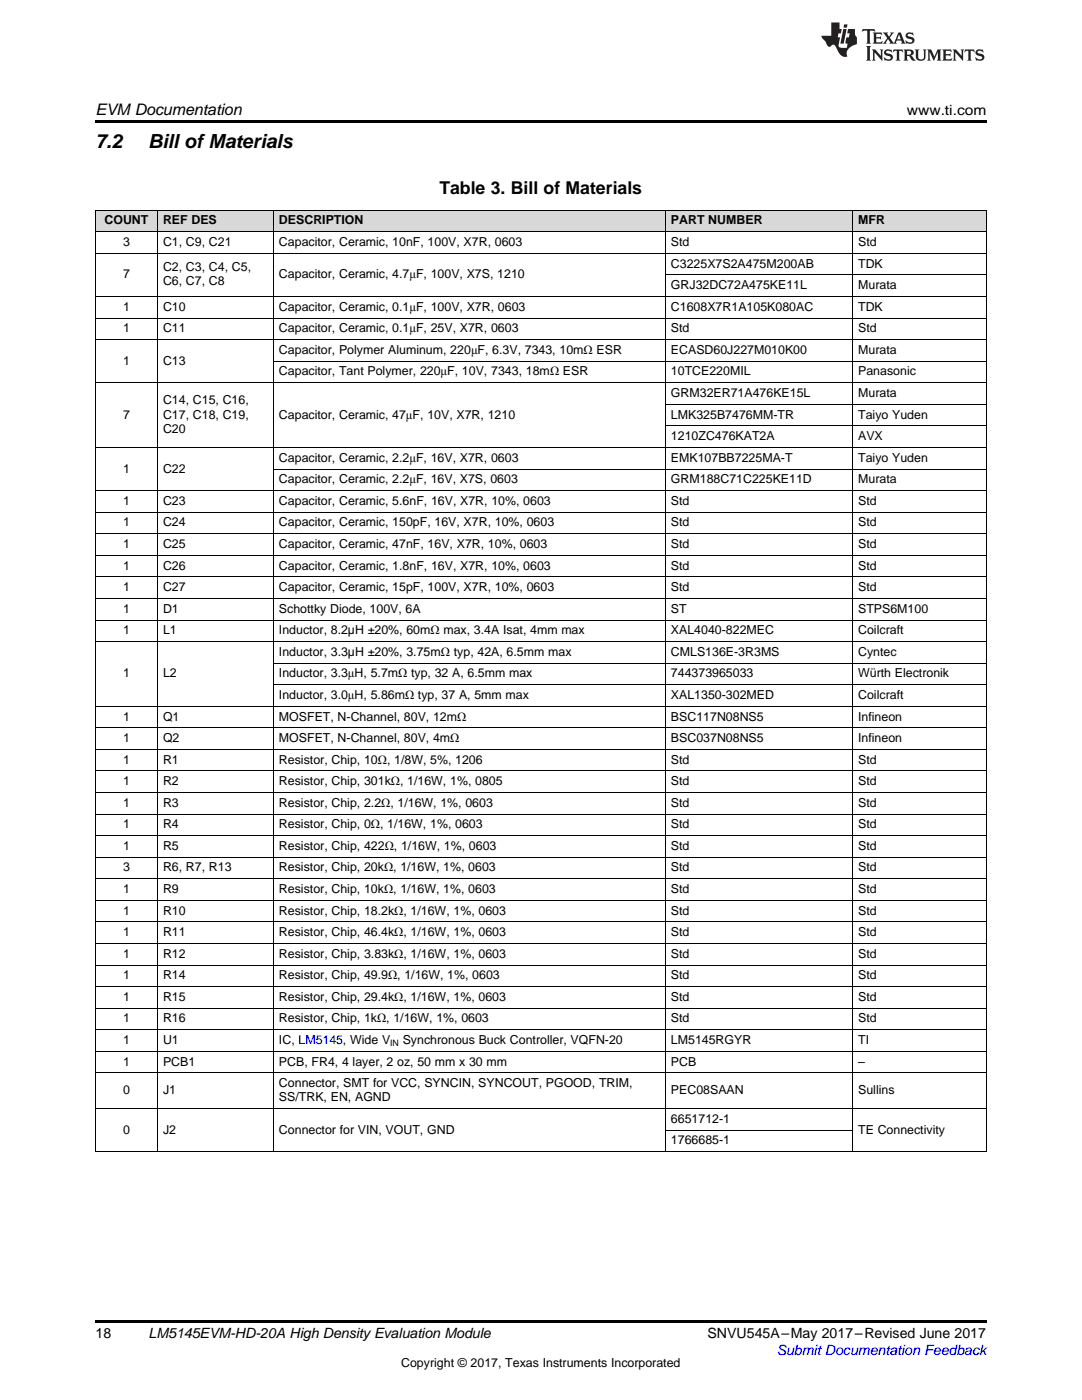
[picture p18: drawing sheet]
<svg xmlns="http://www.w3.org/2000/svg" width="216mm" height="279mm" viewBox="0 0 216 279" stroke-linecap="round" stroke-linejoin="round" font-family="sans-serif">
<defs><g id="words">
<g font-size="3.9">
<text x="19" y="29.6">7.2</text>
<text x="29.6" y="29.6">Bill ofMaterials</text>
</g>
<text font-size="3.5" x="87.7" y="38.7">Table 3. Bill of Materials</text>
<text font-size="3.2" x="19" y="23">EVM Documentation</text>
<g font-size="2.8">
<text x="181" y="23">www.ti.com</text>
<text x="19" y="267">18</text>
<text x="29.6" y="267.1">LM5145EVM-HD-20A High Density Evaluation Module</text>
<text x="141.2" y="267.1">SNVU545A–May 2017–Revised June 2017</text>
</g>
<text font-size="2.8" fill="#00f" x="155" y="270.4">Submit Documentation Feedback</text>
<g font-size="2.5">
<text x="20.8" y="44.8">COUNT</text>
<text x="32.5" y="44.8">REF DES</text>
<text x="55.7" y="44.8">DESCRIPTION</text>
<text x="133.9" y="44.8">PART NUMBER</text>
<text x="171.2" y="44.8">MFR</text>
<text x="24.6" y="49.1">3</text>
<text x="32.5" y="49.1">C1, C9, C21</text>
<text x="55.7" y="49.1">Capacitor, Ceramic, 10nF, 100V, X7R, 0603</text>
<text x="133.9" y="49.1">Std</text>
<text x="133.9" y="53.4">C3225X7S2A475M200AB</text>
<text x="171.2" y="49.1">Std</text>
<text x="171.2" y="53.4">TDK</text>
<text x="24.6" y="55.6">7</text>
<text x="32.5" y="54.2">C2, C3, C4, C5,</text>
<text x="32.5" y="57">C6, C7, C8</text>
<text x="55.7" y="55.6">Capacitor, Ceramic, 4.7μF, 100V, X7S, 1210</text>
<text x="133.9" y="57.7">GRJ32DC72A475KE11L</text>
<text x="171.2" y="57.7">Murata</text>
<text x="24.6" y="62">1</text>
<text x="32.5" y="62">C10</text>
<text x="55.7" y="62">Capacitor, Ceramic, 0.1μF, 100V, X7R, 0603</text>
<text x="133.9" y="62">C1608X7R1A105K080AC</text>
<text x="171.2" y="62">TDK</text>
<text x="24.6" y="66.3">1</text>
<text x="32.5" y="66.3">C11</text>
<text x="55.7" y="66.3">Capacitor, Ceramic, 0.1μF, 25V, X7R, 0603</text>
<text x="55.7" y="70.6">Capacitor, Polymer Aluminum, 220μF, 6.3V, 7343, 10mΩ ESR</text>
<text x="133.9" y="66.3">Std</text>
<text x="133.9" y="70.6">ECASD60J227M010K00</text>
<text x="171.2" y="66.3">Std</text>
<text x="171.2" y="70.6">Murata</text>
<text x="24.6" y="72.8">1</text>
<text x="32.5" y="72.8">C13</text>
<text x="55.7" y="74.9">Capacitor, Tant Polymer, 220μF, 10V, 7343, 18mΩ ESR</text>
<text x="133.9" y="74.9">10TCE220MIL</text>
<text x="171.2" y="74.9">Panasonic</text>
<text x="24.6" y="83.5">7</text>
<text x="32.5" y="80.7">C14, C15, C16,</text>
<text x="32.5" y="83.5">C17, C18, C19,</text>
<text x="55.7" y="83.5">Capacitor, Ceramic, 47μF, 10V, X7R, 1210</text>
<text x="133.9" y="79.2">GRM32ER71A476KE15L</text>
<text x="133.9" y="83.5">LMK325B7476MM-TR</text>
<text x="171.2" y="79.2">Murata</text>
<text x="171.2" y="83.5">Taiyo Yuden</text>
<text x="32.5" y="86.4">C20</text>
<text x="133.9" y="87.8">1210ZC476KAT2A</text>
<text x="171.2" y="87.8">AVX</text>
<text x="24.6" y="94.3">1</text>
<text x="32.5" y="94.3">C22</text>
<text x="55.7" y="92.1">Capacitor, Ceramic, 2.2μF, 16V, X7R, 0603</text>
<text x="133.9" y="92.1">EMK107BB7225MA-T</text>
<text x="171.2" y="92.1">Taiyo Yuden</text>
<text x="24.6" y="100.8">1</text>
<text x="32.5" y="100.8">C23</text>
<text x="55.7" y="96.4">Capacitor, Ceramic, 2.2μF, 16V, X7S, 0603</text>
<text x="55.7" y="100.8">Capacitor, Ceramic, 5.6nF, 16V, X7R, 10%, 0603</text>
<text x="133.9" y="96.4">GRM188C71C225KE11D</text>
<text x="133.9" y="100.8">Std</text>
<text x="171.2" y="96.4">Murata</text>
<text x="171.2" y="100.8">Std</text>
<text x="24.6" y="105.1">1</text>
<text x="32.5" y="105.1">C24</text>
<text x="55.7" y="105.1">Capacitor, Ceramic, 150pF, 16V, X7R, 10%, 0603</text>
<text x="133.9" y="105.1">Std</text>
<text x="171.2" y="105.1">Std</text>
<text x="24.6" y="109.4">1</text>
<text x="24.6" y="113.7">1</text>
<text x="32.5" y="109.4">C25</text>
<text x="32.5" y="113.7">C26</text>
<text x="55.7" y="109.4">Capacitor, Ceramic, 47nF, 16V, X7R, 10%, 0603</text>
<text x="55.7" y="113.7">Capacitor, Ceramic, 1.8nF, 16V, X7R, 10%, 0603</text>
<text x="133.9" y="109.4">Std</text>
<text x="133.9" y="113.7">Std</text>
<text x="171.2" y="109.4">Std</text>
<text x="171.2" y="113.7">Std</text>
<text x="24.6" y="118">1</text>
<text x="32.5" y="118">C27</text>
<text x="55.7" y="118">Capacitor, Ceramic, 15pF, 100V, X7R, 10%, 0603</text>
<text x="133.9" y="118">Std</text>
<text x="171.2" y="118">Std</text>
<text x="24.6" y="122.3">1</text>
<text x="32.5" y="122.3">D1</text>
<text x="55.7" y="122.3">Schottky Diode, 100V, 6A</text>
<text x="133.9" y="122.3">ST</text>
<text x="171.2" y="122.3">STPS6M100</text>
<text x="24.6" y="126.6">1</text>
<text x="32.5" y="126.6">L1</text>
<text x="55.7" y="126.6">Inductor, 8.2µH ±20%, 60mΩ max, 3.4A Isat, 4mm max</text>
<text x="55.7" y="130.9">Inductor, 3.3µH ±20%, 3.75mΩ typ, 42A, 6.5mm max</text>
<text x="133.9" y="126.6">XAL4040-822MEC</text>
<text x="133.9" y="130.9">CMLS136E-3R3MS</text>
<text x="171.2" y="126.6">Coilcraft</text>
<text x="171.2" y="130.9">Cyntec</text>
<text x="24.6" y="135.2">1</text>
<text x="32.5" y="135.2">L2</text>
<text x="55.7" y="135.2">Inductor, 3.3μH, 5.7mΩ typ, 32 A, 6.5mm max</text>
<text x="133.9" y="135.2">744373965033</text>
<text x="171.2" y="135.2">Würth Electronik</text>
<text x="24.6" y="143.8">1</text>
<text x="32.5" y="143.8">Q1</text>
<text x="55.7" y="139.5">Inductor, 3.0μH, 5.86mΩ typ, 37 A, 5mm max</text>
<text x="55.7" y="143.8">MOSFET, N-Channel, 80V, 12mΩ</text>
<text x="133.9" y="139.5">XAL1350-302MED</text>
<text x="133.9" y="143.8">BSC117N08NS5</text>
<text x="171.2" y="139.5">Coilcraft</text>
<text x="171.2" y="143.8">Infineon</text>
<text x="24.6" y="148.1">1</text>
<text x="32.5" y="148.1">Q2</text>
<text x="55.7" y="148.1">MOSFET, N-Channel, 80V, 4mΩ</text>
<text x="133.9" y="148.1">BSC037N08NS5</text>
<text x="171.2" y="148.1">Infineon</text>
<text x="24.6" y="152.4">1</text>
<text x="32.5" y="152.4">R1</text>
<text x="55.7" y="152.4">Resistor, Chip, 10Ω, 1/8W, 5%, 1206</text>
<text x="133.9" y="152.4">Std</text>
<text x="171.2" y="152.4">Std</text>
<text x="24.6" y="156.7">1</text>
<text x="24.6" y="161">1</text>
<text x="32.5" y="156.7">R2</text>
<text x="32.5" y="161">R3</text>
<text x="55.7" y="156.7">Resistor, Chip, 301kΩ, 1/16W, 1%, 0805</text>
<text x="55.7" y="161">Resistor, Chip, 2.2Ω, 1/16W, 1%, 0603</text>
<text x="133.9" y="156.7">Std</text>
<text x="133.9" y="161">Std</text>
<text x="171.2" y="156.7">Std</text>
<text x="171.2" y="161">Std</text>
<text x="24.6" y="165.3">1</text>
<text x="32.5" y="165.3">R4</text>
<text x="55.7" y="165.3">Resistor, Chip, 0Ω, 1/16W, 1%, 0603</text>
<text x="133.9" y="165.3">Std</text>
<text x="171.2" y="165.3">Std</text>
<text x="24.6" y="169.6">1</text>
<text x="24.6" y="173.9">3</text>
<text x="32.5" y="169.6">R5</text>
<text x="32.5" y="173.9">R6, R7, R13</text>
<text x="55.7" y="169.6">Resistor, Chip, 422Ω, 1/16W, 1%, 0603</text>
<text x="55.7" y="173.9">Resistor, Chip, 20kΩ, 1/16W, 1%, 0603</text>
<text x="133.9" y="169.6">Std</text>
<text x="133.9" y="173.9">Std</text>
<text x="171.2" y="169.6">Std</text>
<text x="171.2" y="173.9">Std</text>
<text x="24.6" y="178.2">1</text>
<text x="32.5" y="178.2">R9</text>
<text x="55.7" y="178.2">Resistor, Chip, 10kΩ, 1/16W, 1%, 0603</text>
<text x="133.9" y="178.2">Std</text>
<text x="171.2" y="178.2">Std</text>
<text x="24.6" y="182.5">1</text>
<text x="32.5" y="182.5">R10</text>
<text x="55.7" y="182.5">Resistor, Chip, 18.2kΩ, 1/16W, 1%, 0603</text>
<text x="133.9" y="182.5">Std</text>
<text x="171.2" y="182.5">Std</text>
<text x="24.6" y="186.8">1</text>
<text x="24.6" y="191.1">1</text>
<text x="32.5" y="186.8">R11</text>
<text x="32.5" y="191.1">R12</text>
<text x="55.7" y="186.8">Resistor, Chip, 46.4kΩ, 1/16W, 1%, 0603</text>
<text x="55.7" y="191.1">Resistor, Chip, 3.83kΩ, 1/16W, 1%, 0603</text>
<text x="133.9" y="186.8">Std</text>
<text x="133.9" y="191.1">Std</text>
<text x="171.2" y="186.8">Std</text>
<text x="171.2" y="191.1">Std</text>
<text x="24.6" y="195.4">1</text>
<text x="32.5" y="195.4">R14</text>
<text x="55.7" y="195.4">Resistor, Chip, 49.9Ω, 1/16W, 1%, 0603</text>
<text x="133.9" y="195.4">Std</text>
<text x="171.2" y="195.4">Std</text>
<text x="24.6" y="199.7">1</text>
<text x="32.5" y="199.7">R15</text>
<text x="55.7" y="199.7">Resistor, Chip, 29.4kΩ, 1/16W, 1%, 0603</text>
<text x="133.9" y="199.7">Std</text>
<text x="171.2" y="199.7">Std</text>
<text x="24.6" y="204">1</text>
<text x="24.6" y="208.4">1</text>
<text x="32.5" y="204">R16</text>
<text x="32.5" y="208.4">U1</text>
<text x="55.7" y="204">Resistor, Chip, 1kΩ, 1/16W, 1%, 0603</text>
<text x="55.7" y="208.4">IC, LM5145, Wide V</text>
<text x="80.4" y="208.4">Synchronous Buck Controller, VQFN-20</text>
<text x="133.9" y="204">Std</text>
<text x="133.9" y="208.4">LM5145RGYR</text>
<text x="171.2" y="204">Std</text>
<text x="171.2" y="208.4">TI</text>
<text x="24.6" y="212.7">1</text>
<text x="32.5" y="212.7">PCB1</text>
<text x="55.7" y="212.7">PCB, FR4, 4 layer, 2 oz, 50 mm x 30 mm</text>
<text x="133.9" y="212.7">PCB</text>
<text x="171.2" y="212.7">–</text>
<text x="24.6" y="218.4">0</text>
<text x="32.5" y="218.4">J1</text>
<text x="55.7" y="217">Connector, SMT for VCC, SYNCIN, SYNCOUT, PGOOD, TRIM,</text>
<text x="55.7" y="219.8">SS/TRK, EN, AGND</text>
<text x="133.9" y="218.4">PEC08SAAN</text>
<text x="171.2" y="218.4">Sullins</text>
<text x="24.6" y="226.2">0</text>
<text x="32.5" y="226.2">J2</text>
<text x="55.7" y="226.2">Connector for VIN, VOUT, GND</text>
<text x="133.9" y="224.1">6651712-1</text>
<text x="171.2" y="226.2">TE Connectivity</text>
<text x="133.9" y="228.4">1766685-1</text>
<text x="80" y="272.7">Copyright © 2017, Texas Instruments Incorporated</text>
</g>
<text font-size="1.8" x="77.9" y="208.8">IN</text>
</g></defs>
<g fill="#d8d8d8">
<path d="M19 42h12.5v4.3h-12.5z"/>
<path d="M31.5 42h23.1v4.3h-23.1z"/>
<path d="M54.6 42h78.2v4.3h-78.2z"/>
<path d="M132.8 42h37.4v4.3h-37.4z"/>
<path d="M170.2 42h26.6v4.3h-26.6z"/>
</g>
<path d="M19 24h177.8v.6h-177.8zM19 263.5h177.8v.6h-177.8z" fill="#000"/>
<g fill="none" stroke="#000" stroke-width=".2">
<path d="M19 59.2h177.8M19 50.6h177.8M19 46.3h177.8M19 42h177.8M19.1 42v187.9M31.4 42v187.9M54.6 42v187.9M132.8 42v187.9M132.8 54.9h64M170.1 42v187.9M196.8 42v187.9M19 76.4h177.8"/>
<path d="M19 67.8h177.8M19 63.5h177.8M54.6 72.1h142.2M19 97.9h177.8M19 89.3h177.8M54.6 93.6h142.2M132.8 85h64M132.8 80.7h64M19 119.4h177.8M19 115.1h177.8M19 110.8h177.8M19 106.5h177.8"/>
<path d="M19 102.2h177.8M19 128h177.8M19 123.7h177.8M54.6 136.6h142.2M54.6 132.3h142.2M19 158.2h177.8M19 153.9h177.8M19 149.6h177.8M19 145.3h177.8M19 141h177.8M19 179.7h177.8M19 175.4h177.8"/>
<path d="M19 171.1h177.8M19 166.8h177.8M19 162.5h177.8M19 196.9h177.8M19 192.6h177.8M19 188.3h177.8M19 184h177.8M19 214.1h177.8M19 209.8h177.8M19 205.5h177.8M19 201.2h177.8M19 229.9h177.8"/>
<path d="M19 221.2h177.8M132.8 225.5h37.3"/>
</g>
<g fill="#231f20">
<path d="M172.1 5.8l-.1 .6 .5-.3h.5v.2v2.1l-.2 .3h1l-.2-.3v-2.1v-.2h.6l.4 .3-.1-.6zM174.1 6.5l.3 .4v1.5l-.3 .3h1.9l.1-.5a1.04 1.04 0 0 1-1.3 .1v-.6h.6l.4 .2v-.7l-.4 .2h-.6l.1-.6h.7l.4 .2-.1-.5zM176.1 6.5l.9 1.1-.9 1.1h.8l-.1-.2 .4-.7 .4 .7-.2 .2h1.6l-.2-.2 .1-.4h.9l.2 .4-.2 .2h.9l-.2-.3-.8-1.9h-.5l-.9 2.1-.7-1.1 .8-1h-.8l.1 .3-.3 .5-.4-.6 .2-.2zM179.4 6.9l.3 .9h-.7zM180.9 6.6a.63 .63 0 0 0-.2 .7 .63 .63 0 0 0 .6 .4l.6 .2 .1 .2a.75 .75 0 0 1-.7 .4 .75 .75 0 0 1-.6-.5l.1 .7 .2-.1a1.11 1.11 0 0 0 1.5-.5 1.13 1.13 0 0 0-1.3-.9l-.1-.3a1.04 1.04 0 0 1 1.2 .2l-.1-.6-.2 .1-.5-.1zM172.8 9.2l.3 .3v2.2l-.3 .4h1l-.2-.4v-2.2l.2-.3zM174 9.9l.2 .3v1.5l-.2 .4h.7l-.2-.4v-1.3l1.6 1.7v-1.9l.2-.3h-.7l.2 .3v.9l-1.2-1.2zM176.6 10a.62 .62 0 0 0-.2 .7 .62 .62 0 0 0 .6 .4l.6 .2 .1 .2a.76 .76 0 0 1-.7 .4 .76 .76 0 0 1-.6-.5l.1 .7 .1-.1a1.11 1.11 0 0 0 1.6-.6 1.13 1.13 0 0 0-1.3-.8l-.1-.3a1.04 1.04 0 0 1 1.2 .1l-.1-.5-.2 .1-.5-.2zM178.3 9.9l-.1 .6a.61 .61 0 0 1 .7-.3v1.5l-.2 .4h1l-.3-.4v-1.5a.63 .63 0 0 1 .8 .3l-.1-.6zM180.3 9.9l.2 .3v1.5l-.2 .4h.9l-.2-.2v-.7l.6 .2a.76 .76 0 0 0 1.1 .6l-1-.9a.58 .58 0 0 0 .6-.6 .58 .58 0 0 0-.5-.6zM181 10.2l.1-.1a.45 .45 0 0 1 .6 .1 .45 .45 0 0 1 .1 .5l-.8 .2zM182.5 9.9l.2 .2a2.17 2.17 0 0 0 .4 1.9 .99 .99 0 0 0 1.6-.7v-1.1l.2-.3h-.8l.2 .2a1.92 1.92 0 0 1-.2 1.7 .6 .6 0 0 1-.9-.5v-1.1l.2-.3zM185 9.9l.2 .3v1.5l-.2 .4h.7l-.2-.4v-1.4l.8 1.8 .8-1.8v1.4l-.2 .4h1l-.3-.4v-1.5l.3-.3h-.8l-.7 1.4-.6-1.4zM188 9.9l.2 .3v1.5l-.2 .4h1.8l.2-.6a1.04 1.04 0 0 1-1.3 .2v-.6h.6l.4 .1v-.6l-.4 .2h-.6l.1-.6h.7l.4 .2-.1-.5zM190.1 9.9l.2 .3v1.5l-.2 .4h.7l-.2-.4v-1.3l1.6 1.7v-1.9l.2-.3h-.7l.2 .3v.9l-1.1-1.2zM192.6 9.9l-.1 .6a.61 .61 0 0 1 .7-.3v1.5l-.2 .4h.9l-.2-.4v-1.5a.63 .63 0 0 1 .8 .3l-.2-.6zM194.9 10a.62 .62 0 0 0-.2 .7 .62 .62 0 0 0 .6 .4l.5 .2 .2 .2a.76 .76 0 0 1-.7 .4 .76 .76 0 0 1-.7-.5l.2 .7 .1-.1a1.11 1.11 0 0 0 1.5-.6 1.13 1.13 0 0 0-1.2-.8l-.1-.3a1.04 1.04 0 0 1 1.2 .1l-.2-.5-.2 .1-.5-.2z"/>
<path d="M165.9 4.5v2.6h-2l.1 .4 .8 .9a.91 .91 0 0 0 .9 .9 .56 .56 0 0 1 .5-.4 .56 .56 0 0 1 .5 .3l.4 .8a1.53 1.53 0 0 0 2 1.3 1.54 1.54 0 0 1 1-2.1l.9-.4-.1-1.4a1.52 1.52 0 0 1-.3-1.6h-1.4l-.2 .9h.5l-.1 .8h-.5l-.2 .9v.2l.4 .1-.1 .9a1.93 1.93 0 0 1-1.7-.3l.3-1.8h-.4l.1-.8h.5l.2-.9h-.5v-1.3zM168.3 5.8l-.6 2.9h.7l.5-2.9zM168.4 4.9l-.1 .6h.7l.1-.6z"/>
</g>
<use href="#words"/>
</svg>
